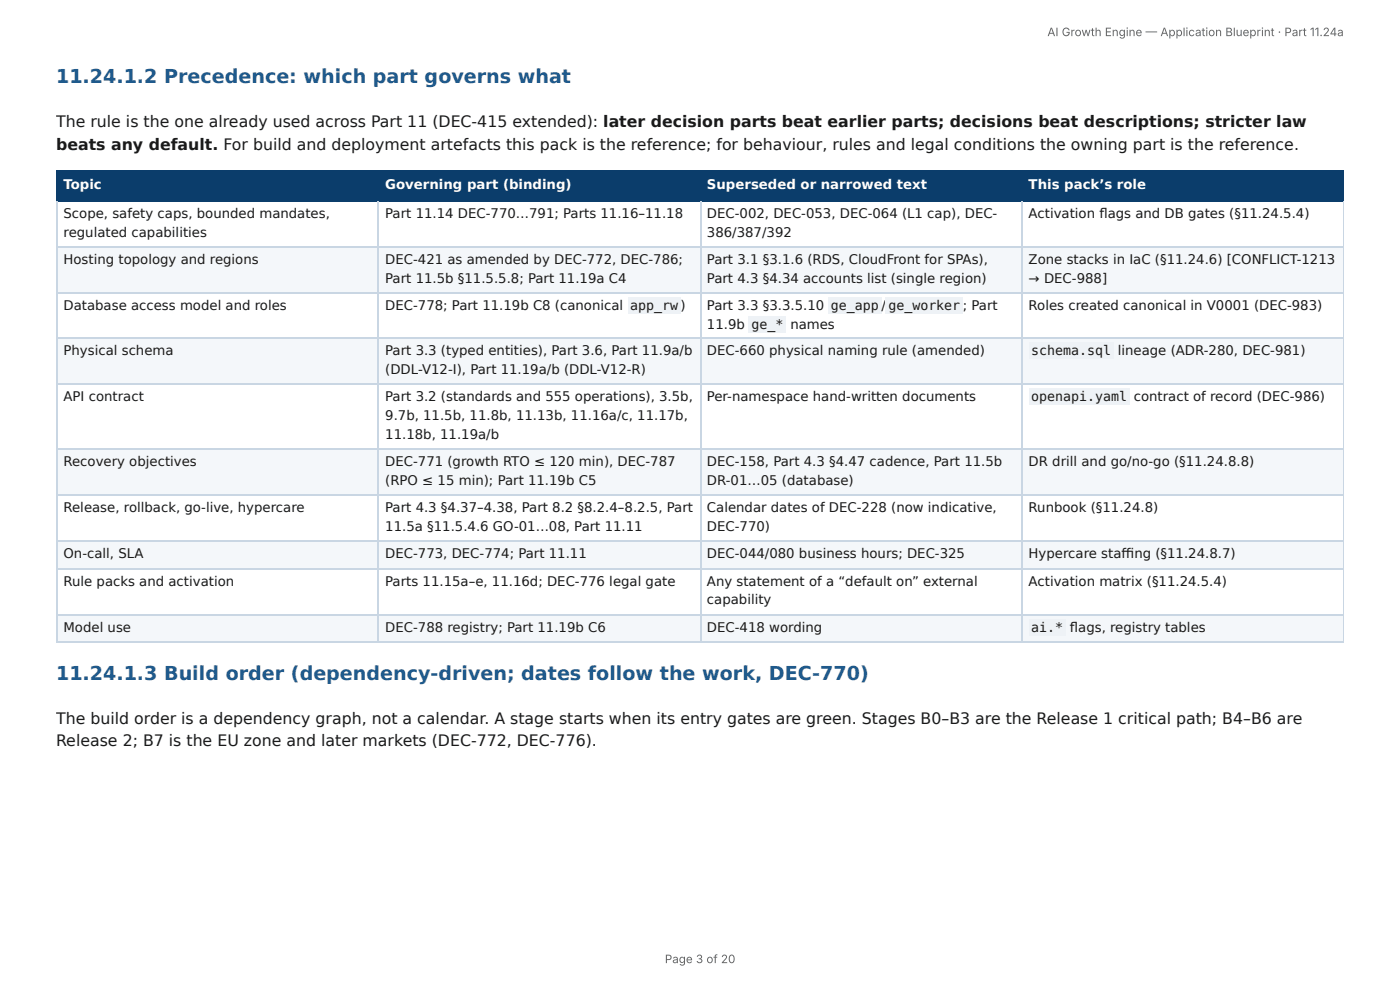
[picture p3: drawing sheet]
<svg xmlns="http://www.w3.org/2000/svg" width="297mm" height="210mm" viewBox="0 0 297 210" stroke-linecap="round" stroke-linejoin="round" font-family="sans-serif">
<defs><g id="words">
<g font-size="4.1" fill="#1f5a8c">
<text x="11.9" y="17.7">11.24.1.2 Precedence: which part governs what</text>
<text x="11.9" y="144.5">11.24.1.3 Build order (dependency-driven; dates follow the work, DEC-770)</text>
</g>
<g font-size="3.3" fill="#1a1a1a">
<text x="11.9" y="27">The rule is the one already used across Part 11 (DEC-415 extended): later decision parts beat earlier parts; decisions beat descriptions; stricter law</text>
<text x="11.9" y="31.8">beats any default. For build and deployment artefacts this pack is the reference; for behaviour, rules and legal conditions the owning part is the reference.</text>
<text x="11.9" y="153.7">The build order is a dependency graph, not a calendar. A stage starts when its entry gates are green. Stages B0–B3 are the Release 1 critical path; B4–B6 are</text>
<text x="11.9" y="158.5">Release 2; B7 is the EU zone and later markets (DEC-772, DEC-776).</text>
</g>
<g font-size="2.8" fill="#fff">
<text x="13.5" y="40.2">Topic</text>
<text x="81.8" y="40.2">Governing part (binding)</text>
<text x="150.2" y="40.2">Superseded or narrowed text</text>
<text x="218.5" y="40.2">This pack’s role</text>
</g>
<g font-size="2.8" fill="#1a1a1a">
<text x="13.5" y="46.3">Scope, safety caps, bounded mandates,</text>
<text x="81.8" y="46.3">Part 11.14 DEC-770…791; Parts 11.16–11.18</text>
<text x="150.2" y="46.3">DEC-002, DEC-053, DEC-064 (L1 cap), DEC-</text>
<text x="218.5" y="46.3">Activation fl ags and DB gates (§11.24.5.4)</text>
<text x="13.5" y="50.3">regulated capabilities</text>
<text x="150.2" y="50.3">386/387/392</text>
<text x="13.5" y="56.1">Hosting topology and regions</text>
<text x="81.8" y="56.1">DEC-421 as amended by DEC-772, DEC-786;</text>
<text x="150.2" y="56.1">Part 3.1 §3.1.6 (RDS, CloudFront for SPAs),</text>
<text x="218.5" y="56.1">Zone stacks in IaC (§11.24.6) [CONFLICT-1213</text>
<text x="13.5" y="65.9">Database access model and roles</text>
<text x="81.8" y="60.1">Part 11.5b §11.5.5.8; Part 11.19a C4</text>
<text x="81.8" y="65.9">DEC-778; Part 11.19b C8 (canonical</text>
<text x="133.8" y="65.9">app_rw</text>
<text x="144.5" y="65.9">)</text>
<text x="150.2" y="60.1">Part 4.3 §4.34 accounts list (single region)</text>
<text x="150.2" y="65.9">Part 3.3 §3.3.5.10</text>
<text x="176.5" y="65.9">ge_app /</text>
<text x="188.7" y="65.9">ge_worker ; Part</text>
<text x="218.5" y="60.1">→ DEC-988]</text>
<text x="218.5" y="65.9">Roles created canonical in V0001 (DEC-983)</text>
<text x="150.2" y="69.9">11.9b</text>
<text x="159.6" y="69.9">ge_*</text>
<text x="167.9" y="69.9">names</text>
<text x="13.5" y="75.4">Physical schema</text>
<text x="81.8" y="75.4">Part 3.3 (typed entities), Part 3.6, Part 11.9a/b</text>
<text x="150.2" y="75.4">DEC-660 physical naming rule (amended)</text>
<text x="219" y="75.4">schema.sql</text>
<text x="237.4" y="75.4">lineage (ADR-280, DEC-981)</text>
<text x="81.8" y="79.4">(DDL-V12-I), Part 11.19a/b (DDL-V12-R)</text>
<text x="13.5" y="85.2">API contract</text>
<text x="81.8" y="85.2">Part 3.2 (standards and 555 operations), 3.5b,</text>
<text x="81.8" y="89.2">9.7b, 11.5b, 11.8b, 11.13b, 11.16a/c, 11.17b,</text>
<text x="150.2" y="85.2">Per-namespace hand-written documents</text>
<text x="219" y="85.2">openapi.yaml</text>
<text x="240.8" y="85.2">contract of record (DEC-986)</text>
<text x="81.8" y="93.1">11.18b, 11.19a/b</text>
<text x="13.5" y="99">Recovery objectives</text>
<text x="81.8" y="99">DEC-771 (growth RTO ≤ 120 min), DEC-787</text>
<text x="150.2" y="99">DEC-158, Part 4.3 §4.47 cadence, Part 11.5b</text>
<text x="218.5" y="99">DR drill and go/no-go (§11.24.8.8)</text>
<text x="81.8" y="102.9">(RPO ≤ 15 min); Part 11.19b C5</text>
<text x="150.2" y="102.9">DR-01…05 (database)</text>
<text x="13.5" y="108.7">Release, rollback, go-live, hypercare</text>
<text x="81.8" y="108.7">Part 4.3 §4.37–4.38, Part 8.2 §8.2.4–8.2.5, Part</text>
<text x="81.8" y="112.7">11.5a §11.5.4.6 GO-01…08, Part 11.11</text>
<text x="150.2" y="108.7">Calendar dates of DEC-228 (now indicative,</text>
<text x="150.2" y="112.7">DEC-770)</text>
<text x="218.5" y="108.7">Runbook (§11.24.8)</text>
<text x="13.5" y="118.5">On-call, SLA</text>
<text x="81.8" y="118.5">DEC-773, DEC-774; Part 11.11</text>
<text x="150.2" y="118.5">DEC-044/080 business hours; DEC-325</text>
<text x="218.5" y="118.5">Hypercare staffi ng (§11.24.8.7)</text>
<text x="13.5" y="124.4">Rule packs and activation</text>
<text x="81.8" y="124.4">Parts 11.15a–e, 11.16d; DEC-776 legal gate</text>
<text x="150.2" y="124.4">Any statement of a “default on” external</text>
<text x="218.5" y="124.4">Activation matrix (§11.24.5.4)</text>
<text x="150.2" y="128.3">capability</text>
<text x="13.5" y="134.1">Model use</text>
<text x="81.8" y="134.1">DEC-788 registry; Part 11.19b C6</text>
<text x="150.2" y="134.1">DEC-418 wording</text>
<text x="219" y="134.1">ai.*</text>
<text x="227.2" y="134.1">fl ags, registry tables</text>
</g>
<g font-size="2.5" fill="#666">
<text x="222.5" y="7.7">AI Growth Engine — Application Blueprint · Part 11.24a</text>
<text x="141.2" y="204.5">Page 3 of 20</text>
</g>
</g></defs>
<g fill="#0b3d6b">
<path d="M12.2 36.2h68.2v6.4h-68.2z"/>
<path d="M80.4 36.2h68.3v6.4h-68.3z"/>
<path d="M148.7 36.2h68.3v6.4h-68.3z"/>
<path d="M217 36.2h68.4v6.4h-68.4z"/>
</g>
<g fill="#f4f7fa">
<path d="M12.2 52.4h68.2v9.8h-68.2z"/>
<path d="M80.4 52.4h68.3v9.8h-68.3z"/>
<path d="M148.7 52.4h68.3v9.8h-68.3z"/>
<path d="M217 52.4h68.4v9.8h-68.4z"/>
<path d="M12.2 72h68.2v9.8h-68.2z"/>
<path d="M80.4 72h68.3v9.8h-68.3z"/>
<path d="M148.7 72h68.3v9.8h-68.3z"/>
<path d="M217 72h68.4v9.8h-68.4z"/>
<path d="M12.2 95.5h68.2v9.8h-68.2z"/>
<path d="M80.4 95.5h68.3v9.8h-68.3z"/>
<path d="M148.7 95.5h68.3v9.8h-68.3z"/>
<path d="M217 95.5h68.4v9.8h-68.4z"/>
<path d="M12.2 114.8h68.2v5.9h-68.2z"/>
<path d="M80.4 114.8h68.3v5.9h-68.3z"/>
<path d="M148.7 114.8h68.3v5.9h-68.3z"/>
<path d="M217 114.8h68.4v5.9h-68.4z"/>
<path d="M12.2 130.4h68.2v5.9h-68.2z"/>
<path d="M80.4 130.4h68.3v5.9h-68.3z"/>
<path d="M148.7 130.4h68.3v5.9h-68.3z"/>
<path d="M217 130.4h68.4v5.9h-68.4z"/>
</g>
<path d="M11.9 36.4h273.5M12 36.2v6.7M80.3 36.2v6.7M148.8 36.2v6.7M217.1 36.2v6.7M11.9 42.7h273.5" fill="none" stroke="#0b3d6b" stroke-width=".26"/>
<path d="M285.3 36.2v6.7" fill="none" stroke="#0b3d6b" stroke-width=".21"/>
<g fill="none" stroke="#c9d6e3" stroke-width=".26">
<path d="M11.9 52.5h273.5M12 42.9v93.6M80.3 42.9v93.6M148.8 42.9v93.6M217.1 42.9v93.6M11.9 62.3h273.5M11.9 71.8h273.5M11.9 81.6h273.5M11.9 95.4h273.5M11.9 105.2h273.5M11.9 115h273.5M11.9 120.8h273.5"/>
<path d="M11.9 130.6h273.5M11.9 136.4h273.5"/>
</g>
<path d="M285.3 42.9v93.6" fill="none" stroke="#c9d6e3" stroke-width=".21"/>
<g fill="#eef2f6">
<path d="M133.3 63.2h11.2v3.5h-11.2z"/>
<path d="M175.9 63.2h11.4v3.5h-11.4z"/>
<path d="M188.1 63.2h16.4v3.5h-16.4z"/>
<path d="M159 67.2h8v3.4h-8z"/>
<path d="M218.5 72.8h18v3.4h-18z"/>
<path d="M218.5 82.6h21.5v3.4h-21.5z"/>
<path d="M218.5 131.5h7.7v3.4h-7.7z"/>
</g>
<use href="#words"/>
</svg>
